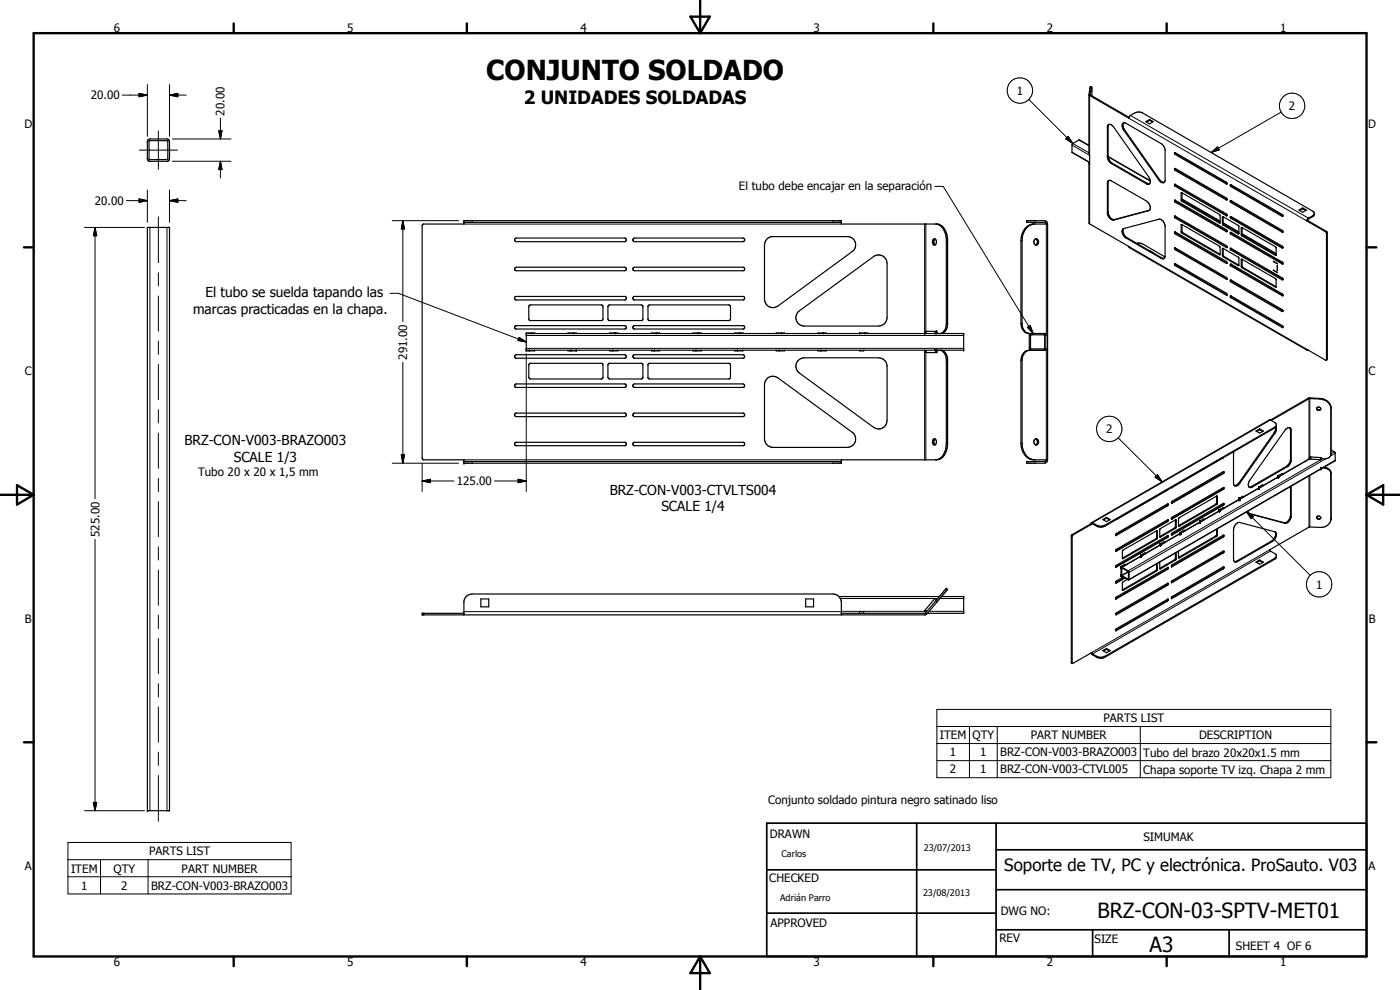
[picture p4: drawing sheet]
<svg xmlns="http://www.w3.org/2000/svg" width="420mm" height="297mm" viewBox="0 0 420 297" stroke-linecap="round" stroke-linejoin="round" font-family="sans-serif">
<defs><g id="words">
<text font-size="8.2" x="145.9" y="23.9">CONJUNTO SOLDADO</text>
<g font-size="6.3">
<text x="329.4" y="275.4">BRZ-CON-03-SPTV-MET01</text>
<text x="345" y="285.6">A3</text>
</g>
<text font-size="5.5" x="157.2" y="31.3">2 UNIDADES SOLDADAS</text>
<text font-size="5.1" x="301.4" y="261.3">Soporte de TV, PC y electrónica. ProSauto. V03</text>
<g font-size="4.1">
<text x="61.6" y="89.2">El tubo se suelda tapando las</text>
<text x="57.9" y="94.1">marcas practicadas en la chapa.</text>
<text x="55.4" y="133.6">BRZ-CON-V003-BRAZO003</text>
<text x="70.2" y="138.5">SCALE 1/3</text>
<text x="183" y="148.5">BRZ-CON-V003-CTVLTS004</text>
<text x="198.5" y="153.5">SCALE 1/4</text>
</g>
<g font-size="3.5">
<text x="34.2" y="9.6">6</text>
<text x="104.2" y="9.6">5</text>
<text x="174.2" y="9.6">4</text>
<text x="244.2" y="9.6">3</text>
<text x="314.2" y="9.6">2</text>
<text x="384.2" y="9.6">1</text>
<text x="27.3" y="29.8">20.00</text>
<text x="305.1" y="28.5">1</text>
<text x="67.4" y="34.7" transform="rotate(-90 67.4 34.7)">20.00</text>
<text x="386.8" y="33.1">2</text>
<text x="7.3" y="38.4">D</text>
<text x="410.6" y="38.4">D</text>
<text x="221.7" y="57.1">El tubo debe encajar en la separación</text>
<text x="28.5" y="61.5">20.00</text>
<text x="122.2" y="107.9" transform="rotate(-90 122.2 107.9)">291.00</text>
<text x="7.4" y="112.6">C</text>
<text x="410.7" y="112.6">C</text>
<text x="332" y="130">2</text>
<text x="59.4" y="143">Tubo 20 x 20 x 1,5 mm</text>
<text x="137.1" y="145.6">125.00</text>
<text x="29.8" y="161.1" transform="rotate(-90 29.8 161.1)">525.00</text>
<text x="395" y="176.6">1</text>
<text x="7.4" y="186.9">B</text>
<text x="410.8" y="186.9">B</text>
<text x="282.1" y="221.8">ITEM</text>
<text x="291.8" y="221.8">QTY</text>
<text x="309.4" y="221.8">PART NUMBER</text>
<text x="331.2" y="216.7">PARTS LIST</text>
<text x="359.9" y="221.8">DESCRIPTION</text>
<text x="285.1" y="226.9">1</text>
<text x="294.2" y="226.9">1</text>
<text x="300.2" y="226.9">BRZ-CON-V003-BRAZO003</text>
<text x="343.1" y="227">Tubo del brazo 20x20x1.5 mm</text>
<text x="285.1" y="232.1">2</text>
<text x="294.2" y="232.1">1</text>
<text x="300.2" y="232.1">BRZ-CON-V003-CTVL005</text>
<text x="343.1" y="232.2">Chapa soporte TV izq. Chapa 2 mm</text>
<text x="230.5" y="241.1">Conjunto soldado pintura negro satinado liso</text>
<text x="231" y="251.5">DRAWN</text>
<text x="44.8" y="256.7">PARTS LIST</text>
<text x="343.1" y="252.3">SIMUMAK</text>
<text x="7.4" y="261.1">A</text>
<text x="21.3" y="261.8">ITEM</text>
<text x="34" y="261.8">QTY</text>
<text x="54.5" y="261.8">PART NUMBER</text>
<text x="410.7" y="261.1">A</text>
<text x="24.4" y="266.9">1</text>
<text x="36.4" y="267">2</text>
<text x="45.3" y="267">BRZ-CON-V003-BRAZO003</text>
<text x="230.9" y="264.6">CHECKED</text>
<text x="300.3" y="274.5">DWG NO:</text>
<text x="231.3" y="278.3">APPROVED</text>
<text x="299.9" y="282.6">REV</text>
<text x="328.5" y="283.1">SIZE</text>
<text x="370.9" y="285.1">SHEET 4 OF 6</text>
<text x="34.2" y="289.9">6</text>
<text x="104.2" y="289.9">5</text>
<text x="174.2" y="289.9">4</text>
<text x="244.2" y="289.9">3</text>
<text x="314.2" y="289.9">2</text>
<text x="384.2" y="289.9">1</text>
</g>
<g font-size="2.7">
<text x="234.5" y="257.1">Carlos</text>
<text x="277.2" y="255.3">23/07/2013</text>
<text x="277" y="268.7">23/08/2013</text>
<text x="234.1" y="270.3">Adrián Parro</text>
</g>
</g></defs>
<g fill="none" stroke="#000" stroke-width=".35">
<path d="M326.8 28.4l12 7.1 .4-.9 1.4-.7a2.48 2.48 0 0 1 2.3 0l51.1 29.5a.72 .72 0 0 1 .5 .7 .72 .72 0 0 1-.5 .6l-1.3 .7-.5 .9M326.8 28.4v17.9l.2 .2v2.8l-.2-.3M327.2 28.5h.1M327.2 28.5l11.7 6.7M327.2 26v.1M327.6 26h-.4l-.4 2.4M327.6 26l-.4 2.5M327.6 26h.1M327.6 26l.1 2.8M332.6 37.4h.8l.8 .7 10.6 15a1.43 1.43 0 0 1 0 2.1h-.7l-11.2-6.6-.6-1.3v-9.4zM332.8 37.3l-.2 .5v9.1l.4 1.3 .7 .7 10.8 6.2 .5 .1M337 37l.3-.2 .6 .2 11.2 6.6 .6 1.3-.1 9.6a.9 .9 0 0 1-.9 .4 .9 .9 0 0 1-.7-.6l-10.7-15.2a1.64 1.64 0 0 1-.3-2.1z"/>
<path d="M337.3 36.9l-.3 .7 .5 1.3 10.7 15.2 .6 .5 .6 .1M343.9 36.5l1.1-.6 1.1 .6-1.1 .7zM345 35.9v.2M345 36.1l-.9 .5M345 36.1l.9 .5M44.3 42.1l.7-.4h5.1l.6 .3 .2 .5v5.1l-.2 .6-.4 .2h-5.5l-.4-.2-.2-.4zM44.8 42.3h5.5l-.1 5.6-5.5-.1zM321.8 45.8h.1M321.8 45.8l5.2 3M326.8 49v17.9l.2 .3 11.8 6.8 .1 .3 53.4 30.8M326.8 43.6l-2.9-1.6-2.1 1.3v2.5M326.8 48.7v.3"/>
<path d="M332.6 46.9l12.6 7.3M332.6 54.2l.7-.1 10.8 6.2a2.17 2.17 0 0 1 .9 2.7l-10.8 3a2.17 2.17 0 0 1-1.9-1.9v-9.4zM332.8 54.1l-.2 .5v9.1a2.12 2.12 0 0 0 1.9 2.2l10.5-2.8M352.5 50.6l15.5 8.8 .2 .5-15.5-8.8zM352.7 55.3l-.2 .2 .2 .4 15.3 8.8 .3-.1M352.7 55.3l15.3 8.9 .3 .4M352.7 45.8l15.3 8.9 .3 .4M352.7 45.8l-.2 .1 .2 .5 15.3 8.8 .3-.1M352.7 45.8l.3 .4 15.3 8.9M352.7 50.5l.1 .4 15.5 9M352.7 55.3l.3 .5 15.3 8.8M354.7 57.9h-.2l.1 2.5 11.3 6.5 .3-.1"/>
<path d="M354.7 57.9v2.1l.3 .3 11.2 6.5M354.7 57.9l11.2 6.4 .3 .4v2.1M354.7 59.7l11.5 6.6M369.3 55.4l15.5 8.9 .2 .6-15.5-8.9zM369.4 55.5l.3 .4 15.3 8.8M44.2 68.2h6.7v175h-6.7zM139.2 66.7h113.3M154.5 71.7l.5-.3h32.5a.55 .55 0 0 1 .5 .6 .55 .55 0 0 1-.5 .5h-32.5l-.5-.2zM190 71.7l.4-.3h32.6l.4 .3 .1 .4-.5 .4h-32.6l-.5-.4zM230.1 71.8l.5-.4 1-.4h23.1a2.49 2.49 0 0 1 2 1.9 2.49 2.49 0 0 1-.9 2.6l-22.3 16.3a2.53 2.53 0 0 1-4.1-2v-16.4zM280.6 71.7a1.19 1.19 0 0 0 0 1.8M280.6 71.7a1.11 1.11 0 0 1 0 1.8"/>
<path d="M280.6 71.7l-.4 .1-.3 .5v.9l.4 .3h.3M281.1 67.2a4.5 4.5 0 0 1 2.9 4.5v25.8a2.52 2.52 0 0 1-1.9 2.6M310.2 67.2a4.9 4.9 0 0 0-3.5 5v24.9a2.75 2.75 0 0 0 2.3 3M310.5 71.9a.75 .75 0 0 1 1 0 .75 .75 0 0 1 .2 .9l-.3 .6h-.7l-.4-.5v-.6zM310.8 71.7a1.06 1.06 0 0 1 0 1.8M313.9 67.2l-.3-.5h-5.5v-.5h5.3l.8 .4 .2 .6M314.4 67.2h-4.6a4.9 4.9 0 0 0-3.4 5v24.9a2.88 2.88 0 0 0 2.3 3h5.7M314.4 67.2v70.8M337.3 68.6h-.2a2.09 2.09 0 0 0 .8 2.8l10.6 6.1a.71 .71 0 0 0 .7 .1 .71 .71 0 0 0 .5-.6M337.3 68.6l10.5-2.8a2.04 2.04 0 0 1 1.9 1.9v9.3M337.3 68.6a1.99 1.99 0 0 0 .9 2.7l10.5 6.1 .7 .1M341.2 73l.8-.1 .9 .3 6.7 3.9"/>
<path d="M345 63.1h.1M345 75.2l1.1 .7M352.7 60.1l-.2 .1 .2 .5 15.5 8.8M352.7 74.4l15.3 8.8 .3 .5M352.7 69.6l15.3 8.8 .2 .6M352.7 69.6l-.2 .2 .2 .4 15.5 8.8M352.7 64.9l15.3 8.8 .3 .4M352.7 64.9l-.2 .1 .2 .4 15.3 8.9 .3-.2M352.7 60.1l15.3 8.8 .2 .6M352.7 79.1l15.3 8.9 .2 .5M352.7 79.1l-.2 .2 .2 .4 15.5 8.9M352.7 74.4l-.2 .1 .2 .4 15.3 8.9 .3-.1"/>
<path d="M352.7 69.6l.1 .4 15.5 8.9M352.7 60.1l.1 .4 15.5 8.9M352.7 64.8l.3 .5 15.3 8.8M352.7 74.3l.3 .5 15.3 8.9M352.7 79.1l.1 .4 15.5 8.9M354.7 67.4h-.2l.1 2.5 11.3 6.5 .3-.1M354.7 67.4l11.2 6.4 .3 .5v2M354.7 67.4v2.1l.3 .3 11.2 6.5M366.9 74.5l4.9 2.8v2.4l-4.9-2.8zM366.9 65l4.9 2.8v2.3l-4.9-2.7zM367.1 74.5l.1 2.4 4.6 2.6M367.1 65l.1 2.4 4.6 2.6"/>
<path d="M367.1 66.9l4.7 2.7M368.2 79h.1M368.2 69.5h.1M369.2 60.2h.3l15.4 8.9 .1 .5h-.2l-15.3-8.8zM369.2 69.8l.3-.1 15.4 9 .1 .4-.2 .1-15.3-8.9zM369.2 79.3l.3-.1 15.4 9 .1 .4-.2 .1-15.3-8.9zM369.3 64.9l15.5 8.9 .2 .6-15.5-8.9zM369.3 74.5l15.5 8.9 .2 .5-15.5-8.8zM369.4 79.2l.3 .5 15.3 8.9M369.4 69.7l.3 .5 15.3 8.8M369.4 74.5l.3 .4 15.3 8.9M369.4 65l.3 .4 15.3 8.9"/>
<path d="M369.4 60.2l.3 .5 15.3 8.8M372.8 77.8l-.3 .1 .1 2.4 10.3 5.8M372.8 68.3l10 5.7 .2 .3v2.3M372.8 77.8l10 5.8 .2 .3v2.2M372.8 68.3h-.3l.1 2.4 10.3 5.9M372.8 77.8v2.1l.2 .3 10 5.8M372.8 68.3v2.1l.2 .3 10 5.8M372.8 70.1l10.2 6M382.2 78.4l1.2 .8zM382.2 78.4v.1M383 76.6h-.1M383.3 79.7l.1 1.4z"/>
<path d="M384.5 78.4l-.3 .2M384.7 78.5l-.3 .2M389.8 63l1.1-.6 1.2 .6-1.2 .7zM390.9 62.7l-.9 .5M390.9 62.4v.3M390.9 62.7l.9 .5M392.2 66.3l5.9 3.5-.1 38.3M392.5 66.2l5.7 3.3 .1 .3v38l-.3 .3M392.5 66.2l-.3 .1M394.5 64.1l-.2 .7-1.6 .9-.2 .5M154.5 80.4l.5-.2h32.5a.53 .53 0 0 1 .5 .5 .53 .53 0 0 1-.5 .5h-32.5l-.5-.2zM154.5 89.2l.3-.3h32.8a.54 .54 0 0 1 .4 .6 .54 .54 0 0 1-.5 .5h-32.5l-.5-.2z"/>
<path d="M154.5 97.9l.3-.2h32.8l.4 .5-.4 .5h-32.8l-.3-.1zM158.8 91.7l.4-.2h21.3l.5 .5v3.7l-.4 .5h-21.6l-.3-.5zM182.6 91.7l.4-.2h9.6l.3 .3v4l-.3 .4h-9.8l-.4-.5zM190 80.4l.4-.2h32.6l.4 .2 .1 .5-.5 .3h-32.6l-.5-.3zM190 89.2l.3-.3h32.8a.54 .54 0 0 1 .4 .6 .54 .54 0 0 1-.5 .5h-32.6l-.5-.4zM190 97.9l.3-.2h32.8l.4 .3v.4l-.4 .3h-32.8l-.4-.3zM194.6 91.7l.4-.2h23.7l.5 .5v3.7l-.3 .5h-24.1l-.3-.4zM239.6 93.5l22.6-16.5a2.53 2.53 0 0 1 4 2v16.3a2.59 2.59 0 0 1-2.5 2.5h-22.3a2.53 2.53 0 0 1-2.4-1.5 2.53 2.53 0 0 1 .6-2.8zM281.1 99.4v.7M281.1 99.4l-.5 .7M281.1 99.4h-3.2l-.4 .7M368.2 88.5v.1"/>
<path d="M369.2 88.8l15.7 8.9 .1 .5h-.2l-15.3-8.8zM369.3 84l15.5 8.9 .2 .6-15.5-8.9zM369.4 84l.3 .5 15.3 8.8M369.4 88.8l.3 .4 15.3 8.9M382.2 81.1l1.2 .7zM382.2 81.1h.1M383 86.1h-.1M154.5 115.4l.5-.2h32.5a.53 .53 0 0 1 .5 .5 .53 .53 0 0 1-.5 .5h-32.5l-.5-.2zM154.5 106.7l.5-.3h32.5a.54 .54 0 0 1 .5 .5 .54 .54 0 0 1-.4 .6h-32.8l-.3-.2zM157.9 100.1h131.3v5h-131.3M158.9 109.1l21.7-.1 .4 .5v3.7l-.5 .5h-21.3l-.5-.5v-3.7zM160.5 100.1v-.2h-2.6v5.4h2.6v-.2"/>
<path d="M170.5 100.1v-.2h2.5v.2M170.5 105.1v.2h2.5v-.2M182.7 109.1l9.9-.1 .3 .3v4l-.4 .4h-9.7l-.4-.5v-3.7zM183 105.1v.2h2.5v-.2M183 100.1v-.2h2.5v.2M190 115.4l.4-.2h32.6l.4 .2 .1 .5-.5 .3h-32.6l-.5-.3zM190 106.7l.4-.3h32.6a.54 .54 0 0 1 .5 .5 .54 .54 0 0 1-.4 .6h-32.8l-.4-.4zM194.6 109.1l24.3-.1 .3 .5v3.7l-.5 .5h-23.7l-.5-.4v-4zM195.5 105.1v.2h2.4v-.2M195.5 100.1v-.2h2.4v.2M208 105.1v.2h2.5v-.2M208 100.1v-.2h2.5v.2"/>
<path d="M220.5 105.1v.2h2.5v-.2M220.5 100.1v-.2h2.5v.2M230.1 113.7a2.46 2.46 0 0 1 3.4-.3l22.3 16.3a2.5 2.5 0 0 1 .9 2.8 2.5 2.5 0 0 1-2.4 1.7h-22.3a2.59 2.59 0 0 1-2.6-2.5v-16.3l.3-1.1zM232.9 105.1v.2h2.5v-.2M232.9 100.1v-.2h2.5v.2M239.4 108.3l.9-.7 1.1-.2h22.3a2.59 2.59 0 0 1 2.5 2.5v16.3a2.56 2.56 0 0 1-4 2l-22.4-16.3a2.55 2.55 0 0 1-.4-3.6zM245.4 105.1v.2h2.6v-.2M245.4 100.1v-.2h2.6v.2M258 105.1v.2h1.2v-.2M258 100.1v-.2h2.5v.2M277.5 105.1h.1M277.5 105.1l.5 .7h3.1"/>
<path d="M280.6 105.1l.5 .7M281.1 105.1v.7M282.1 105.1a2.69 2.69 0 0 1 1.9 2.6v25.8a4.2 4.2 0 0 1-3.2 4.5M282.5 100.1a2.52 2.52 0 0 0 1.9-2.6v-25.8a4.4 4.4 0 0 0-2.9-4.5h-29v-1h-113.3v1h-12.1l-.4 .5v69.8l.4 .5h12.1v1h113.3v-1h28.7a4.2 4.2 0 0 0 3.2-4.5v-25.8a2.69 2.69 0 0 0-1.9-2.6h-1.4M308.4 105.2a3 3 0 0 0-1.7 2.9v24.9a4.5 4.5 0 0 0 3.9 5M308.7 105.1h5.7M309 105.1a2.68 2.68 0 0 0-2.6 3v24.9a4.6 4.6 0 0 0 3.8 5h4.2M309.3 104.6l.1 .1M309.4 100.5l4.1 .1v4l-4.1 .1zM309.4 100.1l-.5 .6 .1 4.2 .3 .2h4.2M309.4 105.1h.1M309.9 105.1h.1"/>
<path d="M313.3 100.1h.2M313.5 100.1l.4 .4M313.6 105.1h.1M313.6 100.1h.1M313.9 100.1v5M313.9 104.7l-.4 .4M392.3 105.1l-.1-.3 5.8 3.3M392.7 105.1h-.4M139.2 138.5h113.3M154.5 124.2l.3-.2h32.8a.54 .54 0 0 1 .4 .5 .54 .54 0 0 1-.5 .5h-32.5l-.5-.2zM154.5 132.9l.3-.2h32.8l.4 .5-.4 .5h-32.8l-.3-.2zM190 124.2l.3-.2h32.8a.54 .54 0 0 1 .4 .6 .54 .54 0 0 1-.5 .4h-32.6l-.5-.4z"/>
<path d="M190 132.9l.3-.2h32.8l.3 .2 .1 .5-.4 .3h-32.8l-.4-.3zM280.6 131.7a1.17 1.17 0 0 0 0 1.8M280.6 131.7a1.1 1.1 0 0 1 0 1.8M280.6 131.7h-.4l-.3 .5v.9l.4 .4h.3M310.5 131.9l.2-.2a.84 .84 0 0 1 1 .9 .84 .84 0 0 1-1.2 .7l-.2-.4v-.7zM310.8 131.7a1.02 1.02 0 0 1 .6 .9 1.02 1.02 0 0 1-.6 .9M313.9 138l-.5 .5h-5.3v.5h5.3l.8-.4 .2-.6M367.2 137.3h-.1M376.9 129.3l1.1-.6 1.2 .6-1.2 .7zM378 128.7v.2M378 128.9l.9 .6M378 128.9l-.9 .6"/>
<path d="M381.3 126l1.3 .8a.88 .88 0 0 1 .5 .8 .88 .88 0 0 1-.5 .8l-51.1 29.5-1 .3-.9-.1-1.8-1-.2 .2M381.3 126l11.5-6.6 3.3 .1a3.3 3.3 0 0 1 3.3 2.6v14.3M381.3 126h-.4l-53.3 30.8M382.8 128.3l-.3 1.4-10.7 15.2-.8 .7-.6 .1M382.9 128.1l.2 .9-.3 .8-10.7 15.2a1.05 1.05 0 0 1-1.8 .5v-10M383.1 127.6l-.5 .5-51.1 29.5a2.49 2.49 0 0 1-2.3 0l-1.4-.8-.4 .3M386 128.7l.9-.4 .6 .6v9.4l-.2 .8-.8 .8-10.7 6.2a.85 .85 0 0 1-1.1-.1 .85 .85 0 0 1 0-1.1zM387 128.3l.3 .7v8.8l-.4 1.3-.8 .8-10.7 6.2h-.5M393.1 137.1l3.3 .2v.6l-3.2-.1zM393.1 137.5h-.2l-.1 .2M393.1 137.5l-8.1 4.7M395.2 122.5a.68 .68 0 0 0 .5 .5 .68 .68 0 0 0 .7-.4"/>
<path d="M399.4 122.6a3.3 3.3 0 0 0-3.3-2.9l-3.2-.1-11.4 6.6M399.4 136.1a1.72 1.72 0 0 1-1.9 1.6l-1.1-.1M399.4 135l1.3 .9-.1 2.4-61.8 35.7M327.4 157.1l-5.9 3.6v38.2l.5 .2 5.6-3.3 .3 .4 1.3 .7a2.49 2.49 0 0 0 2.3 0l51.1-29.4 .5-.6M327.4 157.1l.2 .2M327.6 157.3l-5.8 3.5v38.2M331 155.9l1.1-.7 1.1 .7-1.1 .6zM332.1 155.2v.3M332.1 155.5l.9 .5M332.1 155.5l-.9 .5M335 155.9h.1M347.1 159.3l.2 .1v2l-.2 .4-10 5.8-.3-.1"/>
<path d="M347.1 159.3l-10 5.7-.3 .4v2.1M347.1 159.3v2l-.2 .4-10.1 5.8M348.3 158.6l4.6-2.6 .1 2.2-.2 .3-4.7 2.7v-2.3zM350.4 151.2l-.2 .4-15.4 8.9M350.4 156h.2l-.2 .5-15.5 8.9M350.4 156l-15.3 8.8-.3 .6M350.4 156l-.1 .3-15.5 8.9M350.5 146.9l-.1 .1M351.6 155.3l15.5-9h.3l-.2 .5-15.4 8.9h-.2zM351.7 150.5l15.6-9-.2 .6-15.4 8.9zM351.7 160l15.6-9-.2 .6-15.5 8.9zM351.8 146.2h-.1"/>
<path d="M352.8 156l-.2 2.4-4.5 2.6M354.1 159.8l1.2-.8 .3 .3-1.2 .7M354.1 159.8l.3 .2M354.1 159.8v.2M360.1 156.3l1.1-.6 .3 .2-1.2 .7M360.1 156.3l.2 .3M360.1 156.3v.3M360.3 156.6l-4.8 2.7M365.1 148.8v2.2l-.2 .3-11.2 6.4M365.1 158.8v1.7l-.2 .3-11.2 6.5M365.1 148.8l-11.2 6.6-.2 2.3M365.1 148.8h.2"/>
<path d="M365.3 148.8v.1M365.3 148.9l.1 2.1-.2 .3-11.3 6.6-.2-.2M365.4 158.7v1.8l-.3 .5-11.2 6.4-.2-.1M366 153l1.1-.7 .3 .2-1.2 .7M366 153l.2 .2M366 153v.2M366.2 153.2l-4.8 2.7M367.1 146.3l-.1 .4-15.4 8.9M367.1 151l-.2 .5-15.3 8.8M367.1 141.5l-.2 .5-15.3 8.8M370.8 157.4l1.1-.7 10.7 2.9a1.77 1.77 0 0 1-.5 2.7l-10.7 6.2a.72 .72 0 0 1-.9 .1 .72 .72 0 0 1-.3-.8v-8.9zM371.8 149.5l1.2-.6 .3 .2-1.2 .7"/>
<path d="M371.8 149.5l.3 .3M371.8 149.5v.3M372.1 149.8l-4.8 2.6M374.6 153.3l.3 .8M377.7 146.1l1.2-.6 .3 .2-1.2 .7M377.7 146.1l.3 .3M377.7 146.1v.3M378 146.4l-4.8 2.7M382.6 159.6a2.03 2.03 0 0 1-.9 2.7l-10.6 6.1-.7 .1M383.6 142.7l1.2-.6 .3 .2-1.2 .7M383.6 142.7l.3 .3M383.6 142.7v.3"/>
<path d="M383.9 143l-4.8 2.7M387.3 146v8.7a2.36 2.36 0 0 1-1.9 2.1l-10.5-2.7M387.5 145.9v9.2a2.25 2.25 0 0 1-1.9 1.9l-10.7-2.9M395.2 155.1a.63 .63 0 0 0 .5 .7 .63 .63 0 0 0 .7-.5M395.2 155.1a.71 .71 0 0 1 1.2 .2M395.2 155.1a.7 .7 0 0 0 .5 .5 .7 .7 0 0 0 .7-.3M396.4 140.7v.1M396.9 140.4a2.19 2.19 0 0 1 2.5 1.8M397.3 140.2a2.2 2.2 0 0 1 2.1 1.5v14.1a2.93 2.93 0 0 1-3.3 2.4l-3.2-.1-11.9 6.9 .3 .4 1.3 .7a.93 .93 0 0 1 .5 .8 .93 .93 0 0 1-.5 .9l-51.1 29.4a3.5 3.5 0 0 1-3.9-1l-.2-.3M399.4 155.7v.3M144.3 179.7h2.4v2.4h-2.4zM241.8 179.7h2.4v2.4h-2.4z"/>
<path d="M251.8 179h30.1M282.6 179h6.6v5h-10.8M284.4 176.8l-.4-.3-.2 .2-5.9 7.1M284.4 176.8v.1M284.4 176.9l-6.2 7.2-.5 .4h-151v-.5h12.5M334.8 165.4h.1M334.8 174.9h.1M334.9 160.2l15.5-9 .2 .1-.2 .5-15.4 8.9zM334.9 169.8l15.5-9.1 .2 .1-.2 .5-15.4 8.9zM334.9 179.3l15.7-9-.2 .5-15.4 8.9zM336.5 170l.1 2.8M336.5 172.6l.1 .2"/>
<path d="M336.5 170l1.1-.7 .3 .2-1.2 .7M336.5 170l.2 .2M336.6 172.8l2.2 1.2M336.7 170.2l-.2 .1 .3-.1 2 1.2v2.6M336.7 172.7h.1M337.1 173.1l-2 1.2-.3 .6M337.4 173.3l-2.6 1.5M337.6 173.4l-2.7 1.5M338.3 173.9l-1.4 .9-.1 2.2M338.6 171.5l-1.9-1.1v2.3M338.6 171.5h.1M338.6 171.5l.1 2.3-1.9-1.1"/>
<path d="M342.4 166.5l1.2-.6 .2 .2-1.2 .7M342.4 166.5l.2 .3M342.4 166.5v.3M342.6 166.8l-4.7 2.7M347.1 169.2v1.6l-.2 .4-10.1 5.8M347.3 169.1v1.8l-.2 .4-10 5.8-.3-.1M348.3 163.2l1.2-.7 .2 .2-1.2 .7M348.3 163.2l.2 .2M348.3 163.2v.2M348.5 163.4l-4.8 2.6M350.4 175l-15.3 8.9-.3 .5M350.4 175l-.1 .4-15.5 8.9"/>
<path d="M350.4 160.7l-.2 .5-15.4 8.8M350.4 179.7l-.2 .5-15.4 8.9M350.4 170.2l-.2 .5-15.4 8.8M350.4 175h.2l-.2 .6-15.5 8.8M350.5 170.2l-.1 .1M350.5 179.7l-.1 .1M351.7 179l15.6-8.9-.2 .6-15.5 8.9zM351.7 169.5l15.6-8.9-.2 .6-15.5 8.9zM352.8 165.9l-.2 2-4.5 2.6M353 165.8l-.2 2.2-4.5 2.7-.2-.1v-1.9M353.7 165.4v1.9M354.4 160l-4.8 2.6"/>
<path d="M367.1 165.4l-15.3 8.8-.2 .6 15.6-8.9 .2-.5M367.1 165.4h.2M367.1 160.6l-.2 .4-15.3 8.9M367.1 170.1l-.2 .5-15.3 8.8M367.1 165.4l-.1 .3-15.4 8.9M367.3 165.4h.1M376.9 168.7l1.1-.7 1.2 .7-1.2 .6zM378 168.3l.9 .5M378 168.3l-.9 .5M378 168v.3M139.2 184.5v-4.1a2.57 2.57 0 0 1 2.5-2.2h108.3a2.59 2.59 0 0 1 2.5 2.6v3.7M258 184v-.5h1.2v.5"/>
<path d="M277.9 183.8l-.4 .2h-25M281.1 180l-.5-.4-2.9 3.4-.2 .2 .4 .6M331 195.2l1.1-.6 1.1 .6-1.1 .6zM332.1 194.8l.9 .5M332.1 194.8l-.9 .5M332.1 194.6v.2M334.8 184.4h.1M334.9 188.8l15.7-9-.2 .5-15.4 8.9z"/>
<circle cx="395.8" cy="122.7" r=".59"/>
</g>
<g fill="none" stroke="#000" stroke-width=".3">
<path d="M36.7 28.5h7.5M41.7 28l2.5 .5-2.5 .5zM44.2 25.4v15.5M47.5 39.3v11.5M50.9 28.5l2.5-.5v1zM50.9 28.5h5M50.9 25.4v15.5M65.6 39.2h1l-.4 2.5zM66.2 35.4v6.3M308.8 29.8l13.2 13.3M327 28.7v17.8M327.1 26.6h.3"/>
<path d="M327.1 28.4h.1M332.6 38l-.3 .1M337.5 38.9l-.2 .2M338.8 35.5l53.4 30.8M339.2 34.6l53.5 30.8M384.5 33.7l-21 12.1M41.7 59.7l2.5 .5-2.5 .5zM41.8 45h11.5M44.2 57v9.7M50.9 57v9.7M51.7 41.7h17.6M51.7 48.4h17.6"/>
<path d="M66.2 48.4l.4 2.5h-1zM66.2 48.4v5M280.6 55.9h2.5l27 44.2M319.9 41.7l.7-.8 1.4 2.2zM320.6 40.9l1.4 2.2-2.1-1.4zM321.7 45.6l5.3 3.1M321.7 43.5l5.3 3.1M322 43.1l4.8 2.7M323.8 42l3 1.7M327 49.3v17.9M332.6 46.9l-.3 .1M332.6 54.8l-.3 .1"/>
<path d="M332.6 47.1l12.6 7.3M333.7 48.9l-.2 .2M344.3 55l-.2 .2M348 53.9l-.2 .1M353 51l-.3 .1M353 46.2l-.3 .2M353 55.8l-.3 .1M354.5 60l.2-.1 11.5 6.6M354.7 57.9l-.2 .1M363.5 45.8l1.9-1.7 .5 .9zM368.2 59.8l-.2 .2M368.2 55.1l-.2 .1"/>
<path d="M369.7 55.9l-.2 .1M25.3 68.2h18.1M28.5 68.2l.5 2.5h-1zM28.5 68.2v81.4M37.9 60.2h6.3M45 68.2v175M47.5 65.1v13.7M50.1 68.2v175M50.9 60.2l2.5-.5v1zM50.9 60.2h5M117.7 66.2h19.9M120.9 66.2l.5 2.5h-1z"/>
<path d="M120.9 66.2v30.3M139.2 67.2h113.3M141.7 66.2v.5M250 66.2v.5M277.5 67.2v32.9M277.9 67.2v32.2M284 72.2h.4M306.4 72.2h.3M310.7 66.2v.5M314 67.2v32.9M332.6 63.7l-.3 .1M334.5 65.9l-.3 .1"/>
<path d="M338.2 71.3l-.3 .1M338.8 74l53.4 30.8M345 63.1l-.2 .1M348.7 77.4l-.2 .1M353 74.8l-.3 .1M353 79.5l-.3 .2M353 60.5l-.3 .2M353 65.3l-.3 .1M353 70l-.3 .2M354.7 69.4l-.2 .1M354.7 67.4l-.2 .1M355 69.8l-.3 .2"/>
<path d="M355 60.3l-.3 .1M366.2 76.3l-.3 .1M366.2 66.8l-.3 .1M366.8 67.2l.3-.2 4.7 2.7M367.1 76.5l-.3 .2M367.1 74.5l-.3 .2M367.1 65l-.3 .2M367.3 77l-.2 .1M367.3 67.4l-.2 .2M368.2 69.3l-.2 .2M368.2 64.6l-.2 .1M368.2 74.1l-.2 .2"/>
<path d="M368.2 78.9l-.2 .1M369.7 79.7l-.2 .1M369.7 65.4l-.2 .1M369.7 74.9l-.2 .2M369.7 70.2l-.2 .1M369.7 60.7l-.2 .1M371.8 79.5l-.3 .2M371.8 70l-.3 .1M372.5 70.4l.3-.1 10.2 5.9M372.8 77.8l-.3 .1M372.8 79.8l-.3 .1M372.8 68.3l-.3 .1"/>
<path d="M373 70.7l-.2 .1M383 76.5l-.2 .1M385 64.7l-.2 .2M385 74.3l-.2 .1M385 79l-.2 .2M385 69.5l-.2 .1M394 64.7v.3M398.1 69.4l-.3 .2M398.3 69.8l-.2 .2M47.5 81.8v4M47.5 88.8v10.6M117 88h2.6l38.3 14.6"/>
<path d="M159.5 99.9v.2M172 99.9v.2M184.6 99.9h.1M184.6 99.9v.2M197.1 99.9v.2M209.6 99.9v.2M222.1 99.9v.2M234.6 99.9v.2M247 99.9h.1M247.1 99.9l-.1 .2M258 99.9v.2M259.5 99.9v.2"/>
<path d="M278.2 99.4l-.5 .7M281.1 99.4v.7h-.5zM284 97.1h.4M306.4 97.1h.3M308.3 98.2l.9-.5 .9 2.4zM368.2 83.7l-.2 .1M368.2 88.4l-.2 .2M369.7 89.2l-.2 .2M369.7 84.5l-.2 .1M373 80.2l-.2 .1M383 86l-.2 .1M385 88.6l-.2 .1"/>
<path d="M385 83.8l-.2 .1M385 98.1l-.2 .1M385 93.3l-.2 .2M47.5 102.4v3.9M47.5 109.3v10.6M120.9 108.7v30.3M155.8 101.2l2.1 1.4-2.5-.4zM157.9 104.5h131.3M157.9 100.7h131.3M157.9 106.1v41.4M158.8 105.2l.1 .1M158.8 105.2h.1"/>
<path d="M158.9 105.1l-.1 .1M171.4 105.1v.2M172.9 105.1v.2M183.8 105.1v.2M196.3 105.2l.1 .1M196.3 105.2h.1M196.4 105.1l-.1 .1M208.8 105.2l.1 .1M208.8 105.2h.1M208.9 105.1l-.1 .1M221.3 105.2v.1M221.3 105.2h.1"/>
<path d="M221.3 105.1v.1M233.8 105.2l.1 .1M233.8 105.2h.1M233.9 105.1l-.1 .1M246.3 105.2l.1 .1M246.3 105.2h.1M246.4 105.1l-.1 .1M277.5 105.1v32.9M277.7 105.1l.5 .7M277.9 105.7v32.3M280.6 105.1h.5v.7zM284 108.1h.4"/>
<path d="M306.4 108.1h.3M314 105.1v32.9M392.8 119.6v17.9M393.1 119.6v17.9M396.1 119.5v.2M398.3 107.8l-.2 .1M47.5 122.9v4M47.5 129.9v10.6M117.7 139h19.9M120.4 136.4h1l-.5 2.6zM126.7 139.1v8.4M139.2 138h113.3"/>
<path d="M141.7 138.5v.5M250 138.5v.5M284 133h.4M306.4 133h.3M310.7 138.5v.5M335.6 131.4l13.2 13.2M367.1 137.3h.1M381.3 126l-53.4 30.8M382.3 129.9l.3 .1M382.6 128.1v.3M386.1 139.9l.2 .1M387.3 129l.2 .1"/>
<path d="M387.3 137.8l.2 .2M393.2 137.6l-56.4 32.6M393.4 137.1v.7M396.4 137.3v.6zM396.4 137.3v.6M396.8 137.7l-58.2 33.6M397.8 137.7l-58.9 34M399.4 122.4v.2M400.5 135.6l-1.1 .5v-.2M400.7 138.1l-61.8 35.8M400.7 136l-1.5 .9M47.5 143.5v4"/>
<path d="M47.5 150.5v10.5M126.7 144.3l2.5-.5v1zM126.7 144.3h9.5M148.4 144.3h9.5M155.5 143.8l2.4 .5-2.4 .5zM327.9 157.1l-.3 .2M329.2 157.6v.3M331.5 157.6v.3M335.1 155.8v.1M346.7 143.2l.7-.7 1.4 2.1zM347.1 159.3l.2 .1M350.2 156.4l.2 .1"/>
<path d="M350.2 151.6l.2 .2M350.4 147h.1M351.6 150.8l.2 .2M351.6 155.6l.2 .1M351.8 146.2h.1M352.5 158.4l.3 .1M352.8 158l.2 .2M352.8 156l.2 .1M353.7 157.7l.2 .2M354.1 159.8l.3 .2zM354.1 159.8v.3zM354.1 159.8l.1 .3z"/>
<path d="M354.1 159.8l.2 .2zM354.1 159.8l.1 .2zM354.3 160h.1M354.4 160h.1M360.1 156.3l.2 .3zM360.1 156.3v.5zM360.1 156.3l.1 .3zM360.1 156.3v.4zM360.1 156.3v.3zM360.1 156.8h.1M360.1 156.7h.1M360.1 156.6h.1"/>
<path d="M360.1 156.6h.2M360.2 156.6h.1M360.3 156.6h.1M360.3 156.6l-.2-.3v.5M364.9 151.3l.2 .1M365.1 150.9l.3 .1M365.1 148.8l.3 .2M366 153l.2 .2zM366 153v.3zM366 153l.1 .2zM366 153v.2zM366 153.3h.1"/>
<path d="M366 153.2h.1M366 153.2h.2M366.1 153.2h.1M366.2 153.2h.1M366.2 153.2l-.2-.2v.3M366.9 151.5l.2 .1M366.9 142l.2 .1M366.9 146.7l.2 .2M371.8 144.9l.3 .1M371.8 149.5l.3 .3zM371.8 149.5v.4zM371.8 149.5l.2 .3z"/>
<path d="M371.8 149.5l.1 .4zM371.8 149.5l.1 .3zM371.8 149.9h.1M371.9 149.9h.1M371.9 149.8h.1M371.9 149.8v.1M371.9 149.8h.2M372 149.8h.1M372.1 149.8h.1M372.1 149.8l-.3-.3v.4M374 153.5l2.2 1.4-.7 .7zM374 153.5l19.2 19.1"/>
<path d="M374.9 154.1l.2 .1M375.6 146l.2 .1M377.7 146.1l.3 .3zM377.7 146.1v.5zM377.7 146.1l.2 .3zM377.7 146.1v.4zM377.7 146.1l.2 .2zM377.7 146.1l.1 .4zM377.7 146.1l.1 .3zM377.7 146.6h.1M377.7 146.5h.1M377.8 146.4h.1"/>
<path d="M377.9 146.3h.1M378 146.4h.1M378 146.4l-.3-.3v.5M378 146.4l-.2 .1M383.6 142.7l.3 .3zM383.6 142.7v.5zM383.6 142.7l.2 .3zM383.6 142.7v.4zM383.6 142.7l.1 .3zM383.6 143.1h.1M383.7 143h.1M383.8 143h.1"/>
<path d="M383.9 143h.1M383.9 143l-.3-.3v.5M385.4 156.8l.2 .2M387.3 154.7l.2 .1M387.5 145.9h.1M392.8 142.8v15.4M393.1 142.6v15.5M396.4 140.4v.4zM396.4 140.4v.4M397.5 140.3v.1M399.4 142v.2M399.4 155.5v.2"/>
<path d="M28.5 161.8v81.4M47.5 164v4M47.5 171v10.6M252.2 179.6h29.3M282.1 179.6h7.1M321.5 160.8l.3 .2M321.8 160.4l.2 .1M334.8 179.5l.3 .2M334.8 165.2l.3 .2M334.8 174.8l.3 .1M334.8 170l.3 .1M334.8 160.5l.3 .1"/>
<path d="M336.5 172.9h.2zM336.5 172.5v.4zM336.5 172.9l.2-.1zM336.5 172.6v.3zM336.5 172.9l.1-.1zM336.5 170l.2 .2zM336.5 170v.3zM336.5 170l.1 .2zM336.5 170v.2zM336.5 172.6h.1M336.5 172.5h.1M336.5 170.3h.1"/>
<path d="M336.5 172.5v.4h.2M336.5 172.7v.2zM336.5 172.7h.1M336.6 172.8l-.1 .1zM336.6 172.7l-.1 .2zM336.6 172.8h.1M336.6 172.7h.1M336.6 170.2h.1M336.6 172.8l.1 .1M336.6 170.2h-.1M336.6 172.7v.1M336.7 172.8h.1"/>
<path d="M336.7 172.9h.1M336.7 170.2h.1M336.7 170.2l-.2-.2v.3M336.8 170.4l-.1 .1M336.8 177l.3 .1M336.8 167.5l.3 .1M338.6 171.5l-1.9 1.1M338.7 171.6l-1.9 1.1M338.7 173.7l-.1 .1M342.4 166.5l.2 .3zM342.4 166.5v.5zM342.4 166.5v.4z"/>
<path d="M342.4 166.5l.1 .3zM342.4 166.5v.3zM342.4 167h.1M342.4 166.9h.1M342.4 166.8h.1M342.4 166.8v.1M342.4 166.8h.2M342.5 166.8h.1M342.6 166.8l-.2-.3v.5M346.9 171.2l.2 .1M346.9 161.7l.2 .1M347.1 170.8l.2 .1"/>
<path d="M347.1 161.3l.2 .1M348.1 170.5l.2 .2M348.1 161l.2 .2M348.3 163.2l.2 .2zM348.3 163.2v.4zM348.3 163.2v.3zM348.3 163.2l.1 .2zM348.3 163.2v.2zM348.3 163.6h.1M348.3 163.5h.1M348.3 163.4h.1M348.3 163.4h.2"/>
<path d="M348.4 163.4h.1M348.5 163.4h.1M348.5 163.4l-.2-.2v.4M350.2 170.7l.2 .1M350.2 161.2l.2 .1M350.2 175.4l.2 .2M351.6 174.6l.2 .2M351.6 179.4l.2 .1M351.6 160.3l.2 .2M351.6 169.9l.2 .1M352.5 167.9l.3 .2M352.8 167.5l.2 .2"/>
<path d="M353.7 167.3l.2 .1M354.1 160.1h.1M354.2 160.1h.1M354.2 160.1l.2-.1-.3-.2v.3M354.2 160l-.1 .1M364.9 160.8l.2 .2M365.1 160.4l.3 .1M366.9 165.8l.2 .1M366.9 170.6l.2 .1M366.9 161l.2 .2M371.1 168.4l.3 .1M381 165l-53.4 30.8"/>
<path d="M381.3 165.4l-53.4 30.8M381.7 162.3l.2 .1M382.6 167.5v.3M47.5 184.6v4M47.5 191.6v10.5M127.2 184v.5M139.2 183.5h113.3M252.5 183.4h25.1M277.7 183l.5 .4M278.8 183.4h10.4M280.8 180.3l.4 .4M321.5 198.8l.3 .1"/>
<path d="M329.2 196.9v.3M331.5 196.9v.3M334.8 189.1l.3 .1M334.8 184.3l.3 .1M350.2 180.2l.2 .1M47.5 205.1v4M47.5 212.1v10.6M281.2 212.9h118.2v20.4h-118.2zM281.2 218h118.2M290.9 218v15.3M299.3 218v15.3M342.2 218v15.3"/>
<path d="M47.5 225.7v4M47.5 232.7v13.7M281.2 223.1h118.2M281.2 228.2h118.2M20.4 252.8h67v15.4h-67zM20.4 257.9h67M25.3 243.2h18.1M28 240.7h1l-.5 2.5zM30.2 257.9v10.3M44.4 257.9v10.3M20.4 263.1h67"/>
<circle cx="306.1" cy="27.1" r="3.8"/>
<circle cx="387.8" cy="31.8" r="3.8"/>
<circle cx="332.9" cy="128.7" r="3.8"/>
<circle cx="395.9" cy="175.3" r="3.8"/>
</g>
<g fill="#000">
<circle cx="44.2" cy="68.2" r=".18"/>
<circle cx="139.2" cy="66.7" r=".18"/>
<circle cx="139.2" cy="66.2" r=".18"/>
<circle cx="252.5" cy="66.7" r=".18"/>
<circle cx="385" cy="79" r=".18"/>
<circle cx="385" cy="69.5" r=".18"/>
<circle cx="385" cy="98.1" r=".18"/>
<circle cx="385" cy="88.6" r=".18"/>
<circle cx="157.9" cy="105.1" r=".18"/>
<circle cx="277.5" cy="105.1" r=".18"/>
<circle cx="277.5" cy="100.1" r=".18"/>
<circle cx="289.2" cy="105.1" r=".18"/>
<circle cx="309.9" cy="100.1" r=".18"/>
<circle cx="139.2" cy="138.5" r=".18"/>
<circle cx="139.2" cy="139" r=".18"/>
<circle cx="351.6" cy="155.6" r=".18"/>
<circle cx="374.9" cy="154.1" r=".18"/>
<circle cx="396.4" cy="140.8" r=".18"/>
<circle cx="284" cy="176.5" r=".18"/>
<circle cx="334.8" cy="179.5" r=".18"/>
<circle cx="334.8" cy="170" r=".18"/>
<circle cx="334.8" cy="160.5" r=".18"/>
<circle cx="351.6" cy="179.4" r=".18"/>
<circle cx="351.6" cy="174.6" r=".18"/>
<circle cx="351.6" cy="169.9" r=".18"/>
<circle cx="334.8" cy="189.1" r=".18"/>
<circle cx="44.2" cy="243.2" r=".18"/>
</g>
<g fill="#000">
<path d="M41.7 28l2.5 .5-2.5 .5zM50.9 28.5l2.5-.5v1zM65.6 39.2h1l-.4 2.5zM50.9 60.2l2.5-.5v1zM66.2 48.4l.4 2.5h-1zM320.6 40.9l1.4 2.2-2.1-1.4zM363.5 45.8l1.9-1.7 .5 .9zM28.5 68.2l.5 2.5h-1zM41.7 59.7l2.5 .5-2.5 .5zM120.9 66.2l.5 2.5h-1zM308.3 98.2l.9-.5 .9 2.4zM155.8 101.2l2.1 1.4-2.5-.4z"/>
<path d="M280.6 105.1h.5v.7zM281.1 99.4v.7h-.5zM120.4 136.4h1l-.5 2.6zM396.4 137.3v.6zM126.7 144.3l2.5-.5v1zM155.5 143.8l2.4 .5-2.4 .5zM346.7 143.2l.7-.7 1.4 2.1zM354.1 159.8v.3zM354.1 159.8l.1 .3zM354.1 159.8l.1 .2zM354.1 159.8l.2 .2zM354.1 159.8l.3 .2z"/>
<path d="M360.1 156.3v.5zM360.1 156.3v.4zM360.1 156.3v.3zM360.1 156.3l.1 .3zM360.1 156.3l.2 .3zM366 153v.3zM366 153v.2zM366 153l.1 .2zM366 153l.2 .2zM371.8 149.5v.4zM371.8 149.5l.1 .4zM371.8 149.5l.1 .3z"/>
<path d="M371.8 149.5l.2 .3zM371.8 149.5l.3 .3zM374 153.5l2.2 1.4-.7 .7zM377.7 146.1v.5zM377.7 146.1v.4zM377.7 146.1l.1 .4zM377.7 146.1l.1 .3zM377.7 146.1l.2 .2zM377.7 146.1l.2 .3zM377.7 146.1l.3 .3zM383.6 142.7v.5zM383.6 142.7v.4z"/>
<path d="M383.6 142.7l.1 .3zM383.6 142.7l.2 .3zM383.6 142.7l.3 .3zM396.4 140.4v.4zM336.5 172.5v.4zM336.5 172.9h.2zM336.5 172.9l.2-.1zM336.5 172.6v.3zM336.5 172.9l.1-.1zM336.6 172.8l-.1 .1zM336.6 172.7l-.1 .2zM336.5 170v.3z"/>
<path d="M336.5 170v.2zM336.5 170l.1 .2zM336.5 172.7v.2zM336.5 170l.2 .2zM342.4 166.5v.5zM342.4 166.5v.4zM342.4 166.5v.3zM342.4 166.5l.1 .3zM342.4 166.5l.2 .3zM348.3 163.2v.4zM348.3 163.2v.3zM348.3 163.2v.2z"/>
<path d="M348.3 163.2l.1 .2zM348.3 163.2l.2 .2zM28 240.7h1l-.5 2.5z"/>
<path d="M354.1 159.8v.3z" fill-rule="evenodd"/>
<path d="M354.1 159.8v.3z" fill-rule="evenodd"/>
<path d="M354.1 159.8v.3z" fill-rule="evenodd"/>
<path d="M354.1 159.8v.3z" fill-rule="evenodd"/>
<path d="M354.1 159.8v.3z" fill-rule="evenodd"/>
<path d="M354.1 159.8v.3z" fill-rule="evenodd"/>
<path d="M360.1 156.3v.4z" fill-rule="evenodd"/>
<path d="M360.1 156.3v.3z" fill-rule="evenodd"/>
<path d="M360.1 156.3v.3z" fill-rule="evenodd"/>
<path d="M360.1 156.3v.4z" fill-rule="evenodd"/>
<path d="M360.1 156.3v.3z" fill-rule="evenodd"/>
<path d="M360.1 156.3v.3z" fill-rule="evenodd"/>
<path d="M360.1 156.3v.4z" fill-rule="evenodd"/>
<path d="M360.1 156.3v.3z" fill-rule="evenodd"/>
<path d="M360.1 156.3v.3z" fill-rule="evenodd"/>
<path d="M360.1 156.3v.4z" fill-rule="evenodd"/>
<path d="M360.1 156.3v.3z" fill-rule="evenodd"/>
<path d="M360.1 156.3v.3z" fill-rule="evenodd"/>
<path d="M360.1 156.3v.4z" fill-rule="evenodd"/>
<path d="M360.1 156.3v.3z" fill-rule="evenodd"/>
<path d="M360.1 156.3v.3z" fill-rule="evenodd"/>
<path d="M360.1 156.3v.4z" fill-rule="evenodd"/>
<path d="M360.1 156.3v.3z" fill-rule="evenodd"/>
<path d="M360.1 156.3v.3z" fill-rule="evenodd"/>
<path d="M366 153v.3z" fill-rule="evenodd"/>
<path d="M366 153v.3z" fill-rule="evenodd"/>
<path d="M366 153v.2z" fill-rule="evenodd"/>
<path d="M366 153v.3z" fill-rule="evenodd"/>
<path d="M366 153v.3z" fill-rule="evenodd"/>
<path d="M366 153v.2z" fill-rule="evenodd"/>
<path d="M366 153v.3z" fill-rule="evenodd"/>
<path d="M366 153v.3z" fill-rule="evenodd"/>
<path d="M366 153v.2z" fill-rule="evenodd"/>
<path d="M366 153v.3z" fill-rule="evenodd"/>
<path d="M366 153v.3z" fill-rule="evenodd"/>
<path d="M366 153v.2z" fill-rule="evenodd"/>
<path d="M366 153v.3z" fill-rule="evenodd"/>
<path d="M366 153v.3z" fill-rule="evenodd"/>
<path d="M366 153v.2z" fill-rule="evenodd"/>
<path d="M366 153v.3z" fill-rule="evenodd"/>
<path d="M366 153v.3z" fill-rule="evenodd"/>
<path d="M366 153v.2z" fill-rule="evenodd"/>
<path d="M371.8 149.5v.4z" fill-rule="evenodd"/>
<path d="M371.8 149.5v.4z" fill-rule="evenodd"/>
<path d="M371.8 149.5v.4z" fill-rule="evenodd"/>
<path d="M371.8 149.5v.4z" fill-rule="evenodd"/>
<path d="M371.8 149.5v.4z" fill-rule="evenodd"/>
<path d="M371.8 149.5v.4z" fill-rule="evenodd"/>
<path d="M377.7 146.1v.4z" fill-rule="evenodd"/>
<path d="M377.7 146.1v.4z" fill-rule="evenodd"/>
<path d="M377.7 146.1v.4z" fill-rule="evenodd"/>
<path d="M377.7 146.1v.4z" fill-rule="evenodd"/>
<path d="M377.7 146.1v.4z" fill-rule="evenodd"/>
<path d="M377.7 146.1v.4z" fill-rule="evenodd"/>
<path d="M383.6 142.7v.4z" fill-rule="evenodd"/>
<path d="M383.6 142.7v.4z" fill-rule="evenodd"/>
<path d="M383.6 142.7v.4z" fill-rule="evenodd"/>
<path d="M383.6 142.7v.4z" fill-rule="evenodd"/>
<path d="M383.6 142.7v.4z" fill-rule="evenodd"/>
<path d="M383.6 142.7v.4z" fill-rule="evenodd"/>
<path d="M336.5 172.9h.2z" fill-rule="evenodd"/>
<path d="M336.5 170v.3z" fill-rule="evenodd"/>
<path d="M336.5 170v.3z" fill-rule="evenodd"/>
<path d="M336.5 172.9h.2z" fill-rule="evenodd"/>
<path d="M336.5 170v.3z" fill-rule="evenodd"/>
<path d="M336.5 170v.3z" fill-rule="evenodd"/>
<path d="M336.5 172.9h.2z" fill-rule="evenodd"/>
<path d="M336.5 170v.3z" fill-rule="evenodd"/>
<path d="M336.5 170v.3z" fill-rule="evenodd"/>
<path d="M336.5 172.9h.2z" fill-rule="evenodd"/>
<path d="M336.5 170v.3z" fill-rule="evenodd"/>
<path d="M336.5 170v.3z" fill-rule="evenodd"/>
<path d="M336.5 172.9h.2z" fill-rule="evenodd"/>
<path d="M336.5 170v.3z" fill-rule="evenodd"/>
<path d="M336.5 170v.3z" fill-rule="evenodd"/>
<path d="M336.5 172.9h.2z" fill-rule="evenodd"/>
<path d="M336.5 170v.3z" fill-rule="evenodd"/>
<path d="M336.5 170v.3z" fill-rule="evenodd"/>
<path d="M342.4 166.5v.4z" fill-rule="evenodd"/>
<path d="M342.4 166.5v.4z" fill-rule="evenodd"/>
<path d="M342.4 166.5v.4z" fill-rule="evenodd"/>
<path d="M342.4 166.5v.4z" fill-rule="evenodd"/>
<path d="M342.4 166.5v.4z" fill-rule="evenodd"/>
<path d="M342.4 166.5v.4z" fill-rule="evenodd"/>
<path d="M348.3 163.2v.3z" fill-rule="evenodd"/>
<path d="M348.3 163.2v.3z" fill-rule="evenodd"/>
<path d="M348.3 163.2v.3z" fill-rule="evenodd"/>
<path d="M348.3 163.2v.3z" fill-rule="evenodd"/>
<path d="M348.3 163.2v.3z" fill-rule="evenodd"/>
<path d="M348.3 163.2v.3z" fill-rule="evenodd"/>
</g>
<g fill="none" stroke="#000" stroke-width=".71">
<path d="M10.1 9.9h400v277.1h-400zM70.1 7v2.9M140.1 7v2.9M207.2 5h5.8l-2.9 4.9zM210.1 0v9.9M280.1 7v2.9M350.1 7v2.9M7.2 74.2h2.9M410.1 74.2h3M.1 148.5h10M5.1 145.6l5 2.9-5 2.9zM410.1 148.5h10"/>
<path d="M410.1 148.5l5-2.9v5.8zM7.2 222.7h2.9M410.1 222.7h3M70.1 287v2.9M140.1 287v2.9M210.1 287v10M210.1 287l2.9 5h-5.8zM280.1 287v2.9M350.1 287v2.9"/>
</g>
<path d="M230.1 247h180v40h-180zM275.1 247v40M298.9 255h111.2M298.9 247v40M230.1 274h68.8M230.1 261h68.8M298.9 279h111.2M298.9 267h111.2M327.9 279v8M368.9 279v8" fill="none" stroke="#000" stroke-width=".51"/>
<use href="#words"/>
</svg>
